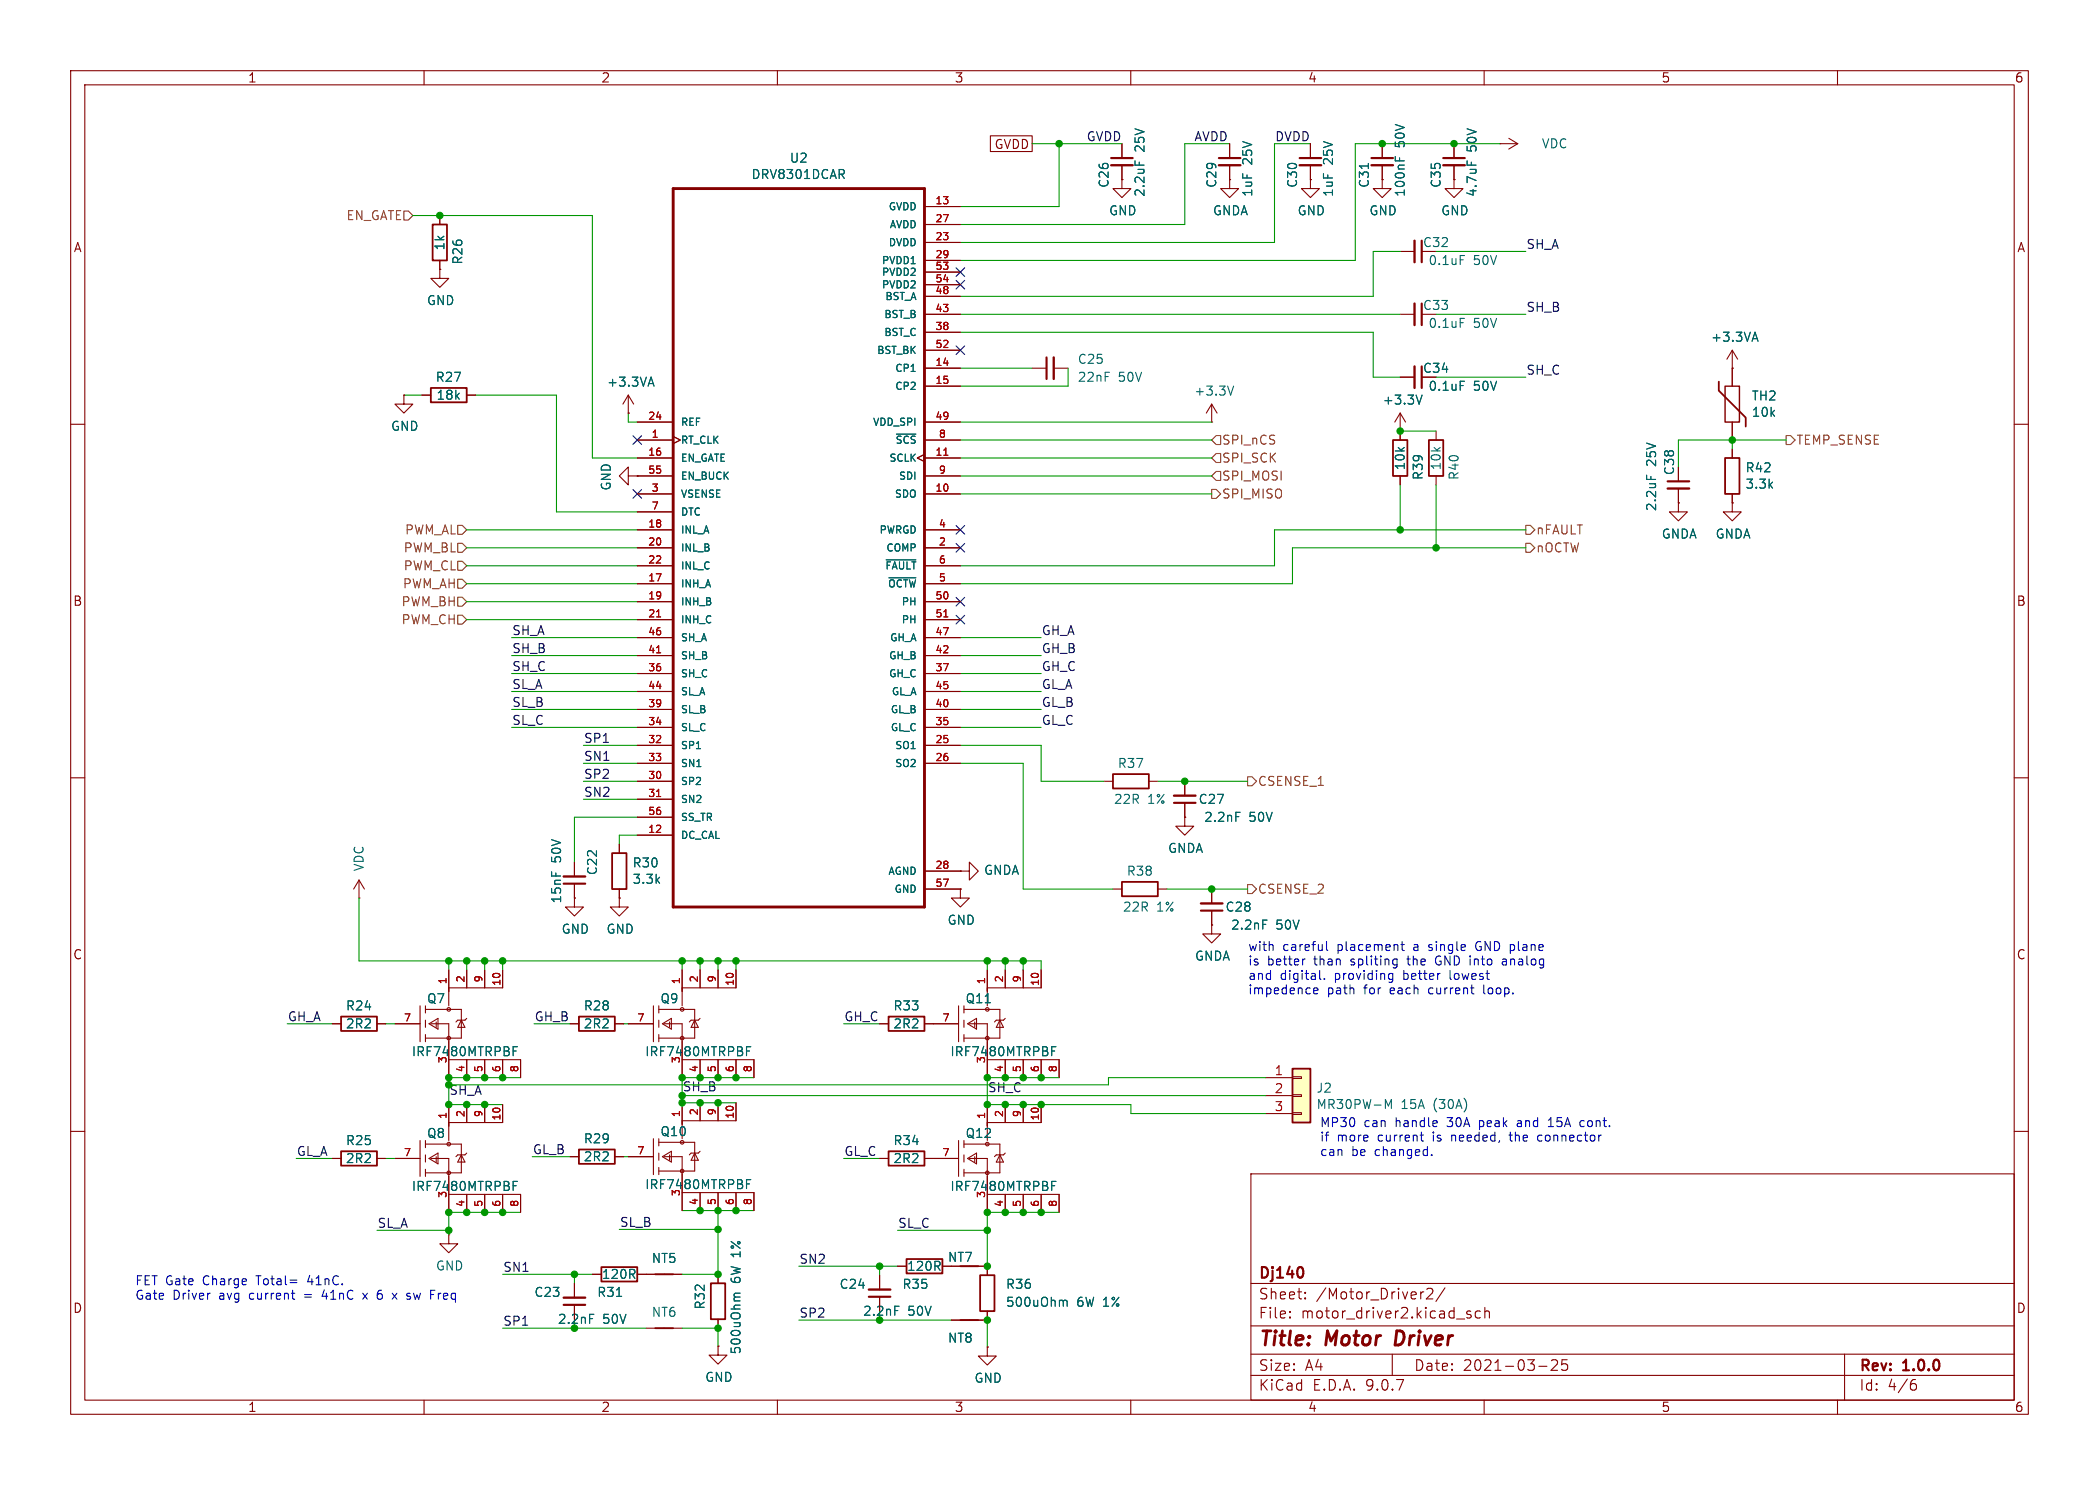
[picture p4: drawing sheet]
<svg xmlns="http://www.w3.org/2000/svg" width="297mm" height="210mm" viewBox="0 0 297 210" stroke-linecap="round" stroke-linejoin="round" font-family="sans-serif">
<defs><g id="words">
<g font-size="2.8" fill="#840000">
<text x="178" y="190.9">Title:</text>
<text x="187.7" y="190.9">Motor</text>
<text x="198.3" y="190.9">Driver</text>
</g>
<g font-size="2.1" fill="#840000">
<text x="178" y="184">Sheet:</text>
<text x="178" y="181.2">Dj140</text>
<text x="186.2" y="184">/Motor_Driver2/</text>
<text x="178" y="186.7">File:</text>
<text x="184.1" y="186.7">motor_driver2.kicad_sch</text>
<text x="178" y="196.9">KiCad</text>
<text x="178" y="194.1">Size:</text>
<text x="184.7" y="194.1">A4</text>
<text x="185.7" y="196.9">E.D.A.</text>
<text x="193.3" y="196.9">9.0.7</text>
<text x="200" y="194.1">Date:</text>
<text x="207" y="194.1">2021-03-25</text>
<text x="263" y="194.3">Rev:</text>
<text x="263" y="196.9">Id:</text>
<text x="267.1" y="196.9">4/6</text>
<text x="269.4" y="194.3">1.0.0</text>
</g>
<g font-size="1.8" fill="#840000">
<text x="35" y="11.9">1</text>
<text x="85" y="11.9">2</text>
<text x="135" y="11.9">3</text>
<text x="185" y="11.9">4</text>
<text x="235" y="11.9">5</text>
<text x="285" y="11.9">6</text>
<text x="140.6" y="21.3">GVDD</text>
<text x="10.3" y="35.9">A</text>
<text x="285.3" y="35.9">A</text>
<text x="201.3" y="52.9">C34</text>
<text x="10.3" y="85.9">B</text>
<text x="285.3" y="85.9">B</text>
<text x="10.3" y="135.9">C</text>
<text x="285.3" y="135.9">C</text>
<text x="134" y="178.7">NT7</text>
<text x="10.3" y="185.9">D</text>
<text x="285.3" y="185.9">D</text>
<text x="35" y="199.9">1</text>
<text x="85" y="199.9">2</text>
<text x="135" y="199.9">3</text>
<text x="185" y="199.9">4</text>
<text x="235" y="199.9">5</text>
<text x="285" y="199.9">6</text>
</g>
<g font-size="1.8" fill="#006464">
<text x="111.7" y="23.2">U2</text>
<text x="162.2" y="21.5" transform="rotate(-90 162.2 21.5)">25V</text>
<text x="177.4" y="23.3" transform="rotate(-90 177.4 23.3)">25V</text>
<text x="188.8" y="23.3" transform="rotate(-90 188.8 23.3)">25V</text>
<text x="199" y="20.9" transform="rotate(-90 199 20.9)">50V</text>
<text x="209.1" y="21.5" transform="rotate(-90 209.1 21.5)">50V</text>
<text x="218.1" y="21.2">VDC</text>
<text x="106.2" y="25.5">DRV8301DCAR</text>
<text x="157.1" y="26.7" transform="rotate(-90 157.1 26.7)">C26</text>
<text x="162.2" y="27.9" transform="rotate(-90 162.2 27.9)">2.2uF</text>
<text x="172.3" y="26.7" transform="rotate(-90 172.3 26.7)">C29</text>
<text x="177.4" y="27.9" transform="rotate(-90 177.4 27.9)">1uF</text>
<text x="183.7" y="26.7" transform="rotate(-90 183.7 26.7)">C30</text>
<text x="188.8" y="27.9" transform="rotate(-90 188.8 27.9)">1uF</text>
<text x="193.9" y="26.7" transform="rotate(-90 193.9 26.7)">C31</text>
<text x="199" y="27.9" transform="rotate(-90 199 27.9)">100nF</text>
<text x="204.1" y="26.7" transform="rotate(-90 204.1 26.7)">C35</text>
<text x="209.1" y="27.9" transform="rotate(-90 209.1 27.9)">4.7uF</text>
<text x="63.1" y="35.5" transform="rotate(-90 63.1 35.5)">1k</text>
<text x="156.8" y="30.7">GND</text>
<text x="171.5" y="30.7">GNDA</text>
<text x="183.5" y="30.7">GND</text>
<text x="193.7" y="30.7">GND</text>
<text x="201.3" y="35.2">C32</text>
<text x="203.8" y="30.7">GND</text>
<text x="65.6" y="37.5" transform="rotate(-90 65.6 37.5)">R26</text>
<text x="202" y="37.7">0.1uF</text>
<text x="208.5" y="37.7">50V</text>
<text x="60.3" y="43.4">GND</text>
<text x="201.3" y="44">C33</text>
<text x="202" y="46.6">0.1uF</text>
<text x="208.5" y="46.6">50V</text>
<text x="152.4" y="51.7">C25</text>
<text x="242" y="48.5">+3.3VA</text>
<text x="61.6" y="54.2">R27</text>
<text x="61.7" y="56.7">18k</text>
<text x="85.8" y="54.9">+3.3VA</text>
<text x="152.4" y="54.2">22nF</text>
<text x="158.2" y="54.2">50V</text>
<text x="168.9" y="56.2">+3.3V</text>
<text x="195.6" y="57.4">+3.3V</text>
<text x="202" y="55.5">0.1uF</text>
<text x="208.5" y="55.5">50V</text>
<text x="247.8" y="59.2">10k</text>
<text x="247.8" y="56.8">TH2</text>
<text x="55.2" y="61.1">GND</text>
<text x="234.5" y="65.9" transform="rotate(-90 234.5 65.9)">25V</text>
<text x="86.6" y="69.5" transform="rotate(-90 86.6 69.5)">GND</text>
<text x="199" y="66.6" transform="rotate(-90 199 66.6)">10k</text>
<text x="201.5" y="68" transform="rotate(-90 201.5 68)">R39</text>
<text x="204.1" y="66.6" transform="rotate(-90 204.1 66.6)">10k</text>
<text x="206.6" y="68" transform="rotate(-90 206.6 68)">R40</text>
<text x="237.1" y="67.3" transform="rotate(-90 237.1 67.3)">C38</text>
<text x="246.9" y="69.3">3.3k</text>
<text x="246.9" y="67">R42</text>
<text x="234.5" y="72.4" transform="rotate(-90 234.5 72.4)">2.2uF</text>
<text x="235" y="76.4">GNDA</text>
<text x="242.7" y="76.4">GNDA</text>
<text x="157.5" y="113.9">22R</text>
<text x="158.1" y="108.8">R37</text>
<text x="162.4" y="113.9">1%</text>
<text x="169.5" y="113.9">C27</text>
<text x="170.3" y="116.4">2.2nF</text>
<text x="176.7" y="116.4">50V</text>
<text x="51.7" y="123.3" transform="rotate(-90 51.7 123.3)">VDC</text>
<text x="79.6" y="122" transform="rotate(-90 79.6 122)">50V</text>
<text x="84.7" y="123.9" transform="rotate(-90 84.7 123.9)">C22</text>
<text x="89.4" y="125.2">3.3k</text>
<text x="89.4" y="122.9">R30</text>
<text x="139.2" y="123.9">GNDA</text>
<text x="159.3" y="124.1">R38</text>
<text x="165.2" y="120.8">GNDA</text>
<text x="79.6" y="127.9" transform="rotate(-90 79.6 127.9)">15nF</text>
<text x="134" y="131">GND</text>
<text x="158.8" y="129.1">22R</text>
<text x="163.7" y="129.1">1%</text>
<text x="173.3" y="129.1">C28</text>
<text x="174.1" y="131.7">2.2nF</text>
<text x="180.5" y="131.7">50V</text>
<text x="79.4" y="132.3">GND</text>
<text x="85.7" y="132.3">GND</text>
<text x="169" y="136.1">GNDA</text>
<text x="48.9" y="143.1">R24</text>
<text x="60.3" y="142.1">Q7</text>
<text x="82.5" y="143.1">R28</text>
<text x="93.4" y="142.1">Q9</text>
<text x="126.3" y="143.1">R33</text>
<text x="136.5" y="142.1">Q11</text>
<text x="48.9" y="145.6">2R2</text>
<text x="58.2" y="149.6">IRF7480MTRPBF</text>
<text x="82.5" y="145.6">2R2</text>
<text x="91.2" y="149.6">IRF7480MTRPBF</text>
<text x="126.3" y="145.6">2R2</text>
<text x="134.4" y="149.6">IRF7480MTRPBF</text>
<text x="186.2" y="154.7">J2</text>
<text x="60.3" y="161.1">Q8</text>
<text x="82.5" y="161.9">R29</text>
<text x="93.4" y="160.9">Q10</text>
<text x="136.5" y="161.1">Q12</text>
<text x="186.2" y="157">MR30PW-M</text>
<text x="198.2" y="157">15A</text>
<text x="202.9" y="157">(30A)</text>
<text x="48.9" y="162.2">R25</text>
<text x="48.9" y="164.7">2R2</text>
<text x="82.5" y="164.4">2R2</text>
<text x="126.3" y="162.2">R34</text>
<text x="126.3" y="164.7">2R2</text>
<text x="58.2" y="168.6">IRF7480MTRPBF</text>
<text x="91.2" y="168.4">IRF7480MTRPBF</text>
<text x="134.4" y="168.6">IRF7480MTRPBF</text>
<text x="61.6" y="179.9">GND</text>
<text x="92.1" y="178.8">NT5</text>
<text x="128.3" y="179.9">120R</text>
<text x="75.5" y="183.6">C23</text>
<text x="84.4" y="183.6">R31</text>
<text x="85.1" y="181.1">120R</text>
<text x="99.9" y="185.3" transform="rotate(-90 99.9 185.3)">R32</text>
<text x="105" y="181.5" transform="rotate(-90 105 181.5)">6W 1%</text>
<text x="118.7" y="182.5">C24</text>
<text x="127.6" y="182.5">R35</text>
<text x="142.2" y="185">500uOhm</text>
<text x="142.2" y="182.5">R36</text>
<text x="152.4" y="185">6W 1%</text>
<text x="78.9" y="187.4">2.2nF</text>
<text x="85.3" y="187.4">50V</text>
<text x="92.1" y="186.4">NT6</text>
<text x="105" y="191.6" transform="rotate(-90 105 191.6)">500uOhm</text>
<text x="122" y="186.3">2.2nF</text>
<text x="128.5" y="186.3">50V</text>
<text x="134" y="190.1">NT8</text>
<text x="99.7" y="195.6">GND</text>
<text x="137.8" y="195.8">GND</text>
</g>
<g font-size="1.8" fill="#0f0f0f">
<text x="153.7" y="20.1">GVDD</text>
<text x="168.9" y="20.1">AVDD</text>
<text x="180.3" y="20.1">DVDD</text>
<text x="215.9" y="35.3">SH_A</text>
<text x="215.9" y="44.2">SH_B</text>
<text x="215.9" y="53.1">SH_C</text>
<text x="72.4" y="89.9">SH_A</text>
<text x="147.3" y="89.9">GH_A</text>
<text x="72.4" y="92.4">SH_B</text>
<text x="72.4" y="95">SH_C</text>
<text x="147.3" y="92.4">GH_B</text>
<text x="147.3" y="95">GH_C</text>
<text x="72.4" y="100.1">SL_B</text>
<text x="72.4" y="97.5">SL_A</text>
<text x="147.3" y="100.1">GL_B</text>
<text x="147.3" y="97.5">GL_A</text>
<text x="72.4" y="102.6">SL_C</text>
<text x="82.5" y="107.7">SN1</text>
<text x="82.5" y="105.1">SP1</text>
<text x="147.3" y="102.6">GL_C</text>
<text x="82.5" y="110.2">SP2</text>
<text x="82.5" y="112.8">SN2</text>
<text x="40.6" y="144.5">GH_A</text>
<text x="75.6" y="144.5">GH_B</text>
<text x="119.4" y="144.5">GH_C</text>
<text x="63.5" y="154.9">SH_A</text>
<text x="96.5" y="154.4">SH_B</text>
<text x="139.7" y="154.6">SH_C</text>
<text x="41.9" y="163.6">GL_A</text>
<text x="75.3" y="163.3">GL_B</text>
<text x="119.4" y="163.6">GL_C</text>
<text x="53.3" y="173.7">SL_A</text>
<text x="87.6" y="173.6">SL_B</text>
<text x="127" y="173.7">SL_C</text>
<text x="71.1" y="180">SN1</text>
<text x="113" y="178.8">SN2</text>
<text x="71.1" y="187.6">SP1</text>
<text x="113" y="186.4">SP2</text>
</g>
<g font-size="1.8" fill="#725600">
<text x="48.9" y="31.3">EN_GATE</text>
<text x="172.8" y="63.1">SPI_nCS</text>
<text x="172.8" y="65.6">SPI_SCK</text>
<text x="254.1" y="63.1">TEMP_SENSE</text>
<text x="172.8" y="68.2">SPI_MOSI</text>
<text x="172.8" y="70.7">SPI_MISO</text>
<text x="57.2" y="75.8">PWM_AL</text>
<text x="217.3" y="75.8">nFAULT</text>
<text x="56.9" y="83.4">PWM_AH</text>
<text x="57" y="78.3">PWM_BL</text>
<text x="57" y="80.9">PWM_CL</text>
<text x="217.3" y="78.3">nOCTW</text>
<text x="56.7" y="86">PWM_BH</text>
<text x="56.7" y="88.5">PWM_CH</text>
<text x="177.9" y="111.4">CSENSE_1</text>
<text x="177.9" y="126.6">CSENSE_2</text>
</g>
<g font-size="1.8" fill="#0000c2">
<text x="176.5" y="134.6">with</text>
<text x="176.5" y="136.6">is</text>
<text x="179.3" y="136.6">better</text>
<text x="181.5" y="134.6">careful</text>
<text x="186.1" y="136.6">than</text>
<text x="189.3" y="134.6">placement</text>
<text x="191.4" y="136.6">spliting</text>
<text x="199.7" y="136.6">the</text>
<text x="200.3" y="134.6">a</text>
<text x="202.6" y="134.6">single</text>
<text x="203.8" y="136.6">GND into</text>
<text x="209.5" y="134.6">GND plane</text>
<text x="213.6" y="136.6">analog</text>
<text x="176.5" y="138.7">and</text>
<text x="176.5" y="140.7">impedence</text>
<text x="181.1" y="138.7">digital.</text>
<text x="187.8" y="140.7">path</text>
<text x="189" y="138.7">providing</text>
<text x="193.1" y="140.7">for</text>
<text x="197" y="140.7">each</text>
<text x="198.9" y="138.7">better</text>
<text x="202.6" y="140.7">current</text>
<text x="205.6" y="138.7">lowest</text>
<text x="210.6" y="140.7">loop.</text>
<text x="186.7" y="159.5">MP30</text>
<text x="186.7" y="161.5">if</text>
<text x="189.2" y="161.5">more</text>
<text x="193" y="159.5">can</text>
<text x="195.1" y="161.5">current</text>
<text x="197.6" y="159.5">handle</text>
<text x="203" y="161.5">is</text>
<text x="205.1" y="159.5">30A</text>
<text x="205.8" y="161.5">needed,</text>
<text x="209.8" y="159.5">peak</text>
<text x="214.3" y="161.5">the</text>
<text x="215.3" y="159.5">and</text>
<text x="218.4" y="161.5">connector</text>
<text x="220" y="159.5">15A</text>
<text x="224.6" y="159.5">cont.</text>
<text x="186.7" y="163.6">can</text>
<text x="191.2" y="163.6">be</text>
<text x="194.7" y="163.6">changed.</text>
<text x="19" y="181.9">FET Gate</text>
<text x="19" y="183.9">Gate</text>
<text x="24.5" y="183.9">Driver</text>
<text x="28.8" y="181.9">Charge</text>
<text x="31.1" y="183.9">avg</text>
<text x="35.6" y="183.9">current</text>
<text x="36.6" y="181.9">Total=</text>
<text x="43.5" y="183.9">=</text>
<text x="44" y="181.9">41nC.</text>
<text x="46.3" y="183.9">41nC</text>
<text x="52.3" y="183.9">x</text>
<text x="54.5" y="183.9">6</text>
<text x="56.8" y="183.9">x</text>
<text x="59" y="183.9">sw</text>
<text x="62.6" y="183.9">Freq</text>
</g>
<g font-size="1.8" fill="#a90000">
<text x="180.3" y="152.1">1</text>
<text x="180.3" y="154.7">2</text>
<text x="180.3" y="157.2">3</text>
</g>
<g font-size="1.4" fill="#006464">
<text x="125.6" y="29.9">GVDD</text>
<text x="125.6" y="35">DVDD</text>
<text x="125.8" y="32.5">AVDD</text>
<text x="124.7" y="37.6">PVDD1</text>
<text x="124.7" y="39.2">PVDD2</text>
<text x="124.7" y="41">PVDD2</text>
<text x="125" y="45.2">BST_B</text>
<text x="125" y="47.7">BST_C</text>
<text x="125.1" y="42.6">BST_A</text>
<text x="124" y="50.3">BST_BK</text>
<text x="126.5" y="52.8">CP1</text>
<text x="126.5" y="55.3">CP2</text>
<text x="96.3" y="60.4">REF</text>
<text x="96.3" y="63">RT_CLK</text>
<text x="96.3" y="65.5">EN_GATE</text>
<text x="123.4" y="60.4">VDD_SPI</text>
<text x="125.7" y="65.5">SCLK</text>
<text x="126.6" y="63">~{SCS}</text>
<text x="96.3" y="68">EN_BUCK</text>
<text x="96.3" y="70.6">VSENSE</text>
<text x="126.5" y="70.6">SDO</text>
<text x="127.1" y="68">SDI</text>
<text x="96.3" y="73.1">DTC</text>
<text x="96.3" y="75.7">INL_A</text>
<text x="124.3" y="75.7">PWRGD</text>
<text x="96.3" y="78.2">INL_B</text>
<text x="96.3" y="80.7">INL_C</text>
<text x="96.3" y="83.3">INH_A</text>
<text x="125.1" y="80.7">~{FAULT}</text>
<text x="125.3" y="78.2">COMP</text>
<text x="125.5" y="83.3">~{OCTW}</text>
<text x="96.3" y="85.8">INH_B</text>
<text x="96.3" y="88.4">INH_C</text>
<text x="127.5" y="85.8">PH</text>
<text x="127.5" y="88.4">PH</text>
<text x="96.3" y="90.9">SH_A</text>
<text x="96.3" y="93.4">SH_B</text>
<text x="96.3" y="96">SH_C</text>
<text x="125.7" y="93.4">GH_B</text>
<text x="125.7" y="96">GH_C</text>
<text x="125.8" y="90.9">GH_A</text>
<text x="96.3" y="98.5">SL_A</text>
<text x="96.3" y="101.1">SL_B</text>
<text x="125.9" y="101.1">GL_B</text>
<text x="126.1" y="98.5">GL_A</text>
<text x="96.3" y="103.6">SL_C</text>
<text x="96.3" y="106.1">SP1</text>
<text x="125.9" y="103.6">GL_C</text>
<text x="126.5" y="106.1">SO1</text>
<text x="96.3" y="108.7">SN1</text>
<text x="96.3" y="111.2">SP2</text>
<text x="96.3" y="113.8">SN2</text>
<text x="126.5" y="108.7">SO2</text>
<text x="96.3" y="116.3">SS_TR</text>
<text x="96.3" y="118.8">DC_CAL</text>
<text x="125.6" y="123.9">AGND</text>
<text x="126.4" y="126.5">GND</text>
</g>
<g font-size="1.4" fill="#a90000">
<text x="132.3" y="29">13</text>
<text x="132.3" y="31.5">27</text>
<text x="132.3" y="34">23</text>
<text x="132.3" y="36.6">29</text>
<text x="132.3" y="38.2">53</text>
<text x="132.3" y="40">54</text>
<text x="132.3" y="41.7">48</text>
<text x="132.3" y="44.2">43</text>
<text x="132.3" y="46.7">38</text>
<text x="132.3" y="49.3">52</text>
<text x="132.3" y="51.8">14</text>
<text x="91.6" y="59.4">24</text>
<text x="132.3" y="54.4">15</text>
<text x="132.3" y="59.4">49</text>
<text x="91.6" y="64.5">16</text>
<text x="92.1" y="62">1</text>
<text x="132.3" y="64.5">11</text>
<text x="132.7" y="62">8</text>
<text x="91.6" y="67.1">55</text>
<text x="92.1" y="69.6">3</text>
<text x="132.3" y="69.6">10</text>
<text x="132.7" y="67.1">9</text>
<text x="91.6" y="74.7">18</text>
<text x="91.6" y="77.2">20</text>
<text x="92.1" y="72.1">7</text>
<text x="132.7" y="74.7">4</text>
<text x="132.7" y="77.2">2</text>
<text x="91.6" y="79.8">22</text>
<text x="91.6" y="82.3">17</text>
<text x="132.7" y="79.8">6</text>
<text x="132.7" y="82.3">5</text>
<text x="91.6" y="84.8">19</text>
<text x="91.6" y="87.4">21</text>
<text x="91.6" y="89.9">46</text>
<text x="132.3" y="84.8">50</text>
<text x="132.3" y="87.4">51</text>
<text x="132.3" y="89.9">47</text>
<text x="91.6" y="92.5">41</text>
<text x="91.6" y="95">36</text>
<text x="132.3" y="92.5">42</text>
<text x="132.3" y="95">37</text>
<text x="91.6" y="97.5">44</text>
<text x="91.6" y="100.1">39</text>
<text x="132.3" y="97.5">45</text>
<text x="132.3" y="100.1">40</text>
<text x="91.6" y="102.6">34</text>
<text x="91.6" y="105.2">32</text>
<text x="91.6" y="107.7">33</text>
<text x="132.3" y="102.6">35</text>
<text x="132.3" y="105.2">25</text>
<text x="132.3" y="107.7">26</text>
<text x="91.6" y="110.2">30</text>
<text x="91.6" y="112.8">31</text>
<text x="91.6" y="115.3">56</text>
<text x="91.6" y="117.9">12</text>
<text x="132.3" y="122.9">28</text>
<text x="132.3" y="125.5">57</text>
<text x="63.2" y="139.3" transform="rotate(-90 63.2 139.3)">1</text>
<text x="65.8" y="139" transform="rotate(-90 65.8 139)">2</text>
<text x="68.3" y="139" transform="rotate(-90 68.3 139)">9</text>
<text x="70.9" y="139.5" transform="rotate(-90 70.9 139.5)">10</text>
<text x="96.3" y="139.3" transform="rotate(-90 96.3 139.3)">1</text>
<text x="98.8" y="139" transform="rotate(-90 98.8 139)">2</text>
<text x="101.3" y="139" transform="rotate(-90 101.3 139)">9</text>
<text x="103.9" y="139.5" transform="rotate(-90 103.9 139.5)">10</text>
<text x="139.4" y="139.3" transform="rotate(-90 139.4 139.3)">1</text>
<text x="142" y="139" transform="rotate(-90 142 139)">2</text>
<text x="144.5" y="139" transform="rotate(-90 144.5 139)">9</text>
<text x="147.1" y="139.5" transform="rotate(-90 147.1 139.5)">10</text>
<text x="57" y="144.5">7</text>
<text x="90.1" y="144.5">7</text>
<text x="133.2" y="144.5">7</text>
<text x="63.2" y="150.5" transform="rotate(-90 63.2 150.5)">3</text>
<text x="65.8" y="151.7" transform="rotate(-90 65.8 151.7)">4</text>
<text x="68.3" y="151.7" transform="rotate(-90 68.3 151.7)">5</text>
<text x="70.9" y="151.7" transform="rotate(-90 70.9 151.7)">6</text>
<text x="73.4" y="151.7" transform="rotate(-90 73.4 151.7)">8</text>
<text x="96.3" y="150.5" transform="rotate(-90 96.3 150.5)">3</text>
<text x="98.8" y="151.7" transform="rotate(-90 98.8 151.7)">4</text>
<text x="101.3" y="151.7" transform="rotate(-90 101.3 151.7)">5</text>
<text x="103.9" y="151.7" transform="rotate(-90 103.9 151.7)">6</text>
<text x="106.4" y="151.7" transform="rotate(-90 106.4 151.7)">8</text>
<text x="139.4" y="150.5" transform="rotate(-90 139.4 150.5)">3</text>
<text x="142" y="151.7" transform="rotate(-90 142 151.7)">4</text>
<text x="144.5" y="151.7" transform="rotate(-90 144.5 151.7)">5</text>
<text x="147.1" y="151.7" transform="rotate(-90 147.1 151.7)">6</text>
<text x="149.6" y="151.7" transform="rotate(-90 149.6 151.7)">8</text>
<text x="63.2" y="158.3" transform="rotate(-90 63.2 158.3)">1</text>
<text x="65.8" y="158.1" transform="rotate(-90 65.8 158.1)">2</text>
<text x="68.3" y="158.1" transform="rotate(-90 68.3 158.1)">9</text>
<text x="70.9" y="158.6" transform="rotate(-90 70.9 158.6)">10</text>
<text x="96.3" y="158.1" transform="rotate(-90 96.3 158.1)">1</text>
<text x="98.8" y="157.8" transform="rotate(-90 98.8 157.8)">2</text>
<text x="101.3" y="157.8" transform="rotate(-90 101.3 157.8)">9</text>
<text x="103.9" y="158.3" transform="rotate(-90 103.9 158.3)">10</text>
<text x="139.4" y="158.3" transform="rotate(-90 139.4 158.3)">1</text>
<text x="142" y="158.1" transform="rotate(-90 142 158.1)">2</text>
<text x="144.5" y="158.1" transform="rotate(-90 144.5 158.1)">9</text>
<text x="147.1" y="158.6" transform="rotate(-90 147.1 158.6)">10</text>
<text x="57" y="163.6">7</text>
<text x="90.1" y="163.3">7</text>
<text x="133.2" y="163.6">7</text>
<text x="63.2" y="169.5" transform="rotate(-90 63.2 169.5)">3</text>
<text x="65.8" y="170.8" transform="rotate(-90 65.8 170.8)">4</text>
<text x="68.3" y="170.8" transform="rotate(-90 68.3 170.8)">5</text>
<text x="70.9" y="170.8" transform="rotate(-90 70.9 170.8)">6</text>
<text x="73.4" y="170.8" transform="rotate(-90 73.4 170.8)">8</text>
<text x="96.3" y="169.3" transform="rotate(-90 96.3 169.3)">3</text>
<text x="98.8" y="170.5" transform="rotate(-90 98.8 170.5)">4</text>
<text x="101.3" y="170.5" transform="rotate(-90 101.3 170.5)">5</text>
<text x="103.9" y="170.5" transform="rotate(-90 103.9 170.5)">6</text>
<text x="106.4" y="170.5" transform="rotate(-90 106.4 170.5)">8</text>
<text x="139.4" y="169.5" transform="rotate(-90 139.4 169.5)">3</text>
<text x="142" y="170.8" transform="rotate(-90 142 170.8)">4</text>
<text x="144.5" y="170.8" transform="rotate(-90 144.5 170.8)">5</text>
<text x="147.1" y="170.8" transform="rotate(-90 147.1 170.8)">6</text>
<text x="149.6" y="170.8" transform="rotate(-90 149.6 170.8)">8</text>
</g>
</g></defs>
<g fill="none" stroke="#840000" stroke-width=".15">
<path d="M10 10h277v190h-277zM12 12h273v186h-273zM60 10v2M110 10v2M160 10v2M210 10v2M213.5 19.6l1.3 .7M260 10v2M62.2 38.1v1.3h1.3l-1.3 1.2-1.2-1.2h1.2M62.2 38.1h.1M62.2 30.5v1.3M62.2 36.8v1.3"/>
<path d="M130.8 29.2h5.1M130.8 31.8h5.1M130.8 34.3h5.1M130.8 36.8h5.1M130.8 38.5h5.1M174 25.4v1.3h1.3l-1.3 1.2-1.3-1.2h1.3M174 25.4h.1M174 20.3v2.1M174 23.4v2M195.6 20.3v2.1M195.6 23.4v2M198.1 35.6h2.1"/>
<path d="M205.7 25.4v1.3h1.3l-1.3 1.2-1.2-1.2h1.2M205.7 25.4h.1M205.7 20.3v2.1M205.7 23.4v2M212.2 20.3h.1M212.2 20.3h2.6M214.8 20.3l-1.3 .8M57.1 55.9v1.3h1.3l-1.3 1.2-1.2-1.2h1.2M57.1 55.9h.1M59.7 55.9h1.3M66 55.9h1.3M88.9 58.4h.1"/>
<path d="M88.9 55.9l-.8 1.3M88.9 55.9l.8 1.3M88.9 55.9v2.5M90.2 59.7h5M130.8 59.7h5.1M130.8 40.3h5.1M130.8 41.9h5.1M130.8 44.5h5.1M130.8 47h5.1M130.8 49.5h5.1M130.8 52.1h5.1M130.8 54.6h5.1"/>
<path d="M198.1 44.5h2.1M198.1 53.3h2.1M198.1 58.4l-.7 1.3M198.1 58.4l.8 1.3M198.1 58.4v3.8M245.1 52.1h.1M245.1 49.5v5.1M245.1 59.7v2.5M245.1 49.5l-.8 1.3M245.1 49.5l.8 1.3M10 60h2M88.9 67.3v-1.3l-1.3 1.3 1.3 1.3v-1.3h1.3"/>
<path d="M90.2 67.3h.1M90.2 62.2h5M90.2 64.8h5M90.2 67.3h5M90.2 69.9h5M90.2 72.4h5M90.2 74.9h5M90.2 77.5h5M95.2 61.7l1.1 .5-1.1 .5M130.8 64.3l-1 .5 1 .5M130.8 62.2h5.1M130.8 64.8h5.1"/>
<path d="M130.8 67.3h5.1M130.8 69.9h5.1M130.8 74.9h5.1M130.8 77.5h5.1M198.1 61h.1M198.1 67.3v1.3M203.2 61v1.2M203.2 67.3v1.3M237.5 71.1v1.3h1.3l-1.3 1.3-1.3-1.3h1.3M237.5 71.1h.1M237.5 66v2.1M237.5 69.1v2"/>
<path d="M245.1 71.1v1.3h1.3l-1.3 1.3-1.3-1.3h1.3M245.1 71.1h.1M245.1 63.5v1.3M245.1 69.9v1.2M285 60h2M90.2 80h5M90.2 82.6h5M90.2 85.1h5M90.2 87.6h5M90.2 90.2h5M90.2 92.7h5M90.2 95.3h5"/>
<path d="M90.2 97.8h5M130.8 80h5.1M130.8 82.6h5.1M130.8 85.1h5.1M130.8 87.6h5.1M130.8 90.2h5.1M130.8 92.7h5.1M130.8 95.3h5.1M130.8 97.8h5.1M10 110h2M87.6 119.4v1.3M90.2 110.5h5"/>
<path d="M90.2 100.3h5M90.2 102.9h5M90.2 105.4h5M90.2 108h5M90.2 113h5M90.2 115.6h5M90.2 118.1h5M130.8 100.3h5.1M130.8 102.9h5.1M130.8 105.4h5.1M130.8 108h5.1M156.2 110.5h1.3"/>
<path d="M162.6 110.5h1.2M167.6 115.6v1.2h1.3l-1.3 1.3-1.2-1.3h1.2M167.6 115.6h.1M167.6 110.5v2M167.6 113.5v2.1M285 110h2M50.8 127h.1M50.8 124.5l-.8 1.2M50.8 124.5l.8 1.2M50.8 124.5v2.5M81.3 127v1.3h1.2l-1.2 1.2-1.3-1.2h1.3M81.3 127h.1"/>
<path d="M81.3 121.9v2.1M81.3 125v2M87.6 127v1.3h1.3l-1.3 1.2-1.2-1.2h1.2M87.6 127h.1M87.6 125.7v1.3M96.5 137.2v5M99.1 137.2v2.5M101.6 137.2v2.5M104.1 137.2v2.5h-7.6M130.8 125.7h5.1M130.8 123.2h5.1M135.9 123.2h1.3v-1.3l1.2 1.3-1.2 1.3v-1.3"/>
<path d="M135.9 123.2h.1M135.9 125.7v1.3h1.3l-1.3 1.3-1.3-1.3h1.3M135.9 125.7h.1M139.7 137.2v5M142.2 137.2v2.5M144.8 137.2v2.5M147.3 137.2v2.5h-7.6M157.5 125.7h1.2M163.8 125.7h1.3M171.4 130.8v1.3h1.3l-1.3 1.3-1.2-1.3h1.2M171.4 130.8h.1M171.4 125.7v2.1"/>
<path d="M171.4 128.8v2M47 144.8h1.3M53.3 144.8h1.3M63.5 156.2v5.1M66 156.2v2.6M68.6 156.2v2.6M71.1 156.2v2.6h-7.6M88.9 144.8h3.6M92.5 142.2v5.1M93.2 142.7h5.1v4.1h-5.1M93.2 142.2v1.1M93.2 144.3v1"/>
<path d="M93.2 146.3v1M93.7 144.8l1.3-.8v1.5zM94 144.8h2.5v7.6M94.7 144.5v.8M96.5 156v5M96.5 149.9h10.2v2.5M98.3 144.3l.5 1h-1zM99.1 144l-.3 .3h-1l-.3 .2M99.1 149.9v2.5M99.1 156v2.5M101.6 149.9v2.5M101.6 156v2.5"/>
<path d="M104.1 149.9v2.5M104.1 156v2.5h-7.6M124.5 144.8h1.2M130.8 144.8h4.8M135.6 142.2v5.1M136.4 142.7h5.1v4.1h-5.1M136.4 142.2v1.1M136.4 144.3v1M136.4 146.3v1M136.9 144.8l1.3-.8v1.5zM137.2 144.8h2.5v7.6M137.9 144.5v.8"/>
<path d="M139.7 149.9h10.2v2.5M139.7 156.2v5.1M141.5 144.3l.5 1h-1zM142.2 144l-.2 .3h-1l-.3 .2M142.2 149.9v2.5M142.2 156.2v2.6M144.8 149.9v2.5M144.8 156.2v2.6M147.3 149.9v2.5M147.3 156.2v2.6h-7.6M10 160h2M47 163.8h1.3"/>
<path d="M53.3 163.8h1.3M55.9 163.8h3.5M59.4 161.3v5.1M60.2 161.8h5.1v4.1h-5.1M60.2 161.3v1M60.2 163.3v1M60.2 165.4v1M60.7 163.8l1.3-.7v1.5zM61 163.8h2.5v7.7M61.7 163.6v.7M63.5 174.6v1.3h1.3l-1.3 1.3-1.3-1.3h1.3M63.5 174.6h.1"/>
<path d="M63.5 168.9h10.2v2.6M65.3 163.3l.5 1h-1zM66 163.1l-.2 .2h-1l-.3 .3M66 168.9v2.6M68.6 168.9v2.6M71.1 168.9v2.6M80.6 163.6h1.3M87 163.6h1.3M88.9 163.6h3.6M92.5 161v5.1M93.2 161v1.1M93.2 163.1v1"/>
<path d="M93.2 165.1v1M93.2 161.5h5.1v4.1h-5.1M93.7 163.6l1.3-.8v1.5zM94 163.6h2.5v7.6M94.7 163.3v.8M96.5 168.7h10.2v2.5M98.3 163.1l.5 1h-1zM99.1 168.7v2.5M99.1 162.8l-.3 .3h-1l-.3 .2M101.6 168.7v2.5M104.1 168.7v2.5M124.5 163.8h1.2"/>
<path d="M127 179.1h1.3M130.8 163.8h4.8M133.3 179.1h1.3M135.6 161.3v5.1M136.4 161.3v1M136.4 163.3v1M136.4 165.4v1M136.4 161.8h5.1v4.1h-5.1M136.9 163.8l1.3-.7v1.5zM137.2 163.8h2.5v7.7M137.2 179.1h2.5v1.2M137.9 163.6v.7"/>
<path d="M139.7 168.9h10.2v2.6M141.5 163.3l.5 1h-1zM142.2 168.9v2.6M142.2 163.1l-.2 .2h-1l-.3 .3M144.8 168.9v2.6M147.3 168.9v2.6M177 166h108v32h-108zM285 160h2M60 198v2M81.3 181.5v2M81.3 184.5v2.1M83.8 180.2h1.3"/>
<path d="M90.2 180.2h6.3M91.4 187.8h5.1M101.6 190.4v1.2h1.3l-1.3 1.3-1.3-1.3h1.3M101.6 190.4h.1M101.6 180.2v1.3M101.6 186.6v1.2M110 198v2M124.5 180.3v2.1M124.5 183.4v2M139.7 190.5v1.3h1.3l-1.3 1.2-1.3-1.2h1.3M139.7 190.5h.1M139.7 185.4v1.3h-5.1"/>
<path d="M160 198v2M177 194.5h108M177 191.5h108M177 187.5h108M177 181.5h108M182.5 186.3h.1l-.1 .1M182.5 186.3v.1M182.5 185.5v.1M182.5 185.5h.1l-.1 .1M184.7 183.6v.1M184.7 183.6h-.1l.1 .1M184.7 182.8v.1"/>
<path d="M184.7 182.8h-.1l.1 .1M197 191.5v3M201.3 182.7h.2M201.9 182.3l.2-.1 .5 .1a.41 .41 0 0 1 .1 .5l-.9 .9h.9M204.5 182.1l-1.3 2M208.1 185.5l-.4-.1-.2 .2 .1 .2 .5 .2 .1 .1-.1 .2-.1 .1-.5-.1M209.5 185.5l-.5-.1-.3 .3v.4l.2 .2 .1 .1 .5-.1M210 198v2M210.1 185.5a.37 .37 0 0 1 .6 .1v.8M210.1 184.9v1.5M217.7 193.2h1.2M219.5 192.4l.2-.1 .5 .1a.41 .41 0 0 1 .1 .5l-.8 .9h.9"/>
<path d="M221.7 192.3h-.7v.7l.2-.1h.5l.1 .3-.1 .5-.2 .1h-.3l-.2-.1M260 198v2M261 191.5v6.5M270.6 195.7h.4l.2 .3-.1 .5-.2 .1h-.3M271 195.1l-.4 .1"/>
<circle cx="96.5" cy="146.8" r=".25"/>
<circle cx="96.5" cy="142.7" r=".25"/>
<circle cx="139.7" cy="142.7" r=".25"/>
<circle cx="139.7" cy="146.8" r=".25"/>
<circle cx="63.5" cy="161.8" r=".25"/>
<circle cx="63.5" cy="165.9" r=".25"/>
<circle cx="96.5" cy="165.6" r=".25"/>
<circle cx="96.5" cy="161.5" r=".25"/>
<circle cx="139.7" cy="165.9" r=".25"/>
<circle cx="139.7" cy="161.8" r=".25"/>
</g>
<path d="M197.6 188.2l-.2 2h.5" fill="none" stroke="#840000" stroke-width=".4"/>
<g fill="none" stroke="#840000" stroke-width=".3">
<path d="M172.5 22.4h3M194.1 22.4h3M201.2 34v3.1M204.2 22.4h3.1M201.2 42.9v3.1M201.2 51.8v3.1M236 68.1h3M166.1 113.5h3.1M79.8 125h3M169.9 128.8h3.1M184.2 179.3a1.12 1.12 0 0 1 0 1.3M79.8 184.5h3"/>
<path d="M122.9 183.4h3.1"/>
</g>
<g fill="none" stroke="#840000" stroke-width=".25">
<path d="M61.2 31.8h2v5h-2zM61 54.9h5v2h-5zM243.2 54v1.2l3.8 3.9v1.2M197.1 62.2h2v5.1h-2zM202.2 62.2h2v5.1h-2zM244.1 64.8h2v5.1h-2zM157.5 109.5h5.1v2h-5.1zM86.6 120.7h2v5h-2zM158.7 124.7h5.1v2h-5.1zM48.3 143.8h5v2h-5zM125.7 143.8h5.1v2h-5.1zM48.3 162.8h5v2h-5z"/>
<path d="M81.9 162.6h5.1v2h-5.1zM85.1 179.2h5.1v2h-5.1zM125.7 162.8h5.1v2h-5.1zM128.3 178.1h5v2h-5zM135.9 179.1h2.5M92.7 187.8h2.5M92.7 180.2h2.5M100.6 181.5h2v5.1h-2zM135.9 186.7h2.5M138.7 180.3h2v5.1h-2z"/>
</g>
<path d="M172.5 23.4h3M194.1 23.4h3M200.2 34v3.1M204.2 23.4h3.1M200.2 42.9v3.1M200.2 51.8v3.1M236 69.1h3M166.1 112.5h3.1M79.8 124h3M169.9 127.8h3.1M79.8 183.5h3M122.9 182.4h3.1" fill="none" stroke="#840000" stroke-width=".33"/>
<g fill="none" stroke="#006464" stroke-width=".15">
<path d="M193.6 23.1v.7M197.4 22.1v.6M198 22.3v.4M206.6 36.1h.6M207.6 22.7v.7M91.8 54.2h.6M92.1 53.3l.4 1.3M201.2 55.9l-.4 1.2M206.6 45h.6M206.6 53.9h.6M248 47.9h.6M248.3 47l.5 1.3"/>
<path d="M125.4 79.2h4.2M126.8 61.4h2.8M233 67.2v.6M125.8 81.7h3.8M174.9 114.9h.6M178.7 130.1h.6M105.6 148.6h.5M105.6 148h.6M148.8 148.6h.4M148.8 148h.6M72.6 167.7h.4M72.6 167.1h.6"/>
<path d="M105.6 167.4h.5M105.6 166.8h.6M148.8 167.7h.4M148.8 167.1h.6M83.4 185.9h.6M87.2 183.3h.8M104.7 182.9h-.8v.5M126.6 184.7h.6M150.5 183.9h.4l.1 .8"/>
</g>
<path d="M95.2 26.7h35.6v101.6h-35.6z" fill="none" stroke="#840000" stroke-width=".41"/>
<path d="M133.5 64.4h.6M92.9 87.2h.6M92.9 92.3h.6M133.5 87.2h.6M92.9 112.6h.6" fill="none" stroke="#a90000" stroke-width=".15"/>
<path d="M244.1 54.6h2v5.1h-2z" fill="none" stroke="#840000" stroke-width=".2"/>
<path d="M182.9 151.1h2.5v7.7h-2.5z" fill="#ffffc2"/>
<path d="M81.9 143.8h5.1v2h-5.1zM182.9 151.1h2.5v7.7h-2.5z" fill="none" stroke="#840000" stroke-width=".25"/>
<g fill="none" stroke="#840000" stroke-width=".15">
<path d="M140.1 19.2h5.9v2.2h-5.9zM62.2 38.1h.1M62.2 30.5v1.3M62.2 36.8v1.3M130.8 29.2h5.1M130.8 31.8h5.1M130.8 34.3h5.1M130.8 36.8h5.1M130.8 38.5h5.1M158.7 25.4v1.3h1.3l-1.3 1.2-1.2-1.2h1.2M158.7 25.4h.1M158.7 20.3v2.1"/>
<path d="M158.7 23.4v2M174 25.4h.1M174 20.3v2.1M174 23.4v2M185.4 25.4v1.3h1.3l-1.3 1.2-1.3-1.2h1.3M185.4 25.4h.1M185.4 20.3v2.1M185.4 23.4v2M195.6 25.4v1.3h1.2l-1.2 1.2-1.3-1.2h1.3M195.6 25.4h.1M195.6 20.3v2.1M195.6 23.4v2"/>
<path d="M205.7 25.4h.1M205.7 20.3v2.1M205.7 23.4v2M57.1 55.9h.1M59.7 55.9h1.3M66 55.9h1.3M88.9 58.4h.1M90.2 59.7h5M130.8 52.1h5.1M130.8 59.7h5.1M130.8 40.3h5.1M130.8 41.9h5.1"/>
<path d="M130.8 44.5h5.1M130.8 47h5.1M130.8 49.5h5.1M130.8 54.6h5.1M146 52.1h2.1M149.1 52.1h2M171.4 59.7h.1M171.4 57.2l-.7 1.2M171.4 57.2l.8 1.2M171.4 57.2v2.5M198.1 53.3h2.1M245.1 52.1h.1"/>
<path d="M245.1 52.1v2.5M245.1 59.7v2.5M90.2 67.3h.1M90.2 62.2h5M90.2 64.8h5M90.2 67.3h5M90.2 69.9h5M90.2 72.4h5M90.2 74.9h5M90.2 77.5h5M95.2 61.7l1.1 .5-1.1 .5M130.8 64.3l-1 .5 1 .5"/>
<path d="M130.8 62.2h5.1M130.8 64.8h5.1M130.8 67.3h5.1M130.8 69.9h5.1M130.8 74.9h5.1M130.8 77.5h5.1M198.1 61h.1M198.1 61v1.2M198.1 67.3v1.3M237.5 71.1h.1M237.5 66v2.1M237.5 69.1v2"/>
<path d="M245.1 71.1h.1M245.1 63.5v1.3M245.1 69.9v1.2M90.2 80h5M90.2 82.6h5M90.2 85.1h5M90.2 87.6h5M90.2 90.2h5M90.2 92.7h5M90.2 95.3h5M90.2 97.8h5M130.8 80h5.1"/>
<path d="M130.8 82.6h5.1M130.8 85.1h5.1M130.8 87.6h5.1M130.8 90.2h5.1M130.8 92.7h5.1M130.8 95.3h5.1M130.8 97.8h5.1M87.6 119.4v1.3M90.2 100.3h5M90.2 102.9h5M90.2 105.4h5M90.2 108h5"/>
<path d="M90.2 110.5h5M90.2 113h5M90.2 115.6h5M90.2 118.1h5M130.8 100.3h5.1M130.8 102.9h5.1M130.8 105.4h5.1M130.8 108h5.1M167.6 115.6h.1M167.6 110.5v2M167.6 113.5v2.1M63.5 137.2v5"/>
<path d="M66 137.2v2.5M68.6 137.2v2.5M71.1 137.2v2.5h-7.6M81.3 127h.1M81.3 121.9v2.1M81.3 125v2M87.6 127h.1M87.6 125.7v1.3M96.5 137.2v3M99.1 137.2v2.5M101.6 137.2v2.5M104.1 137.2v2.5"/>
<path d="M130.8 123.2h5.1M130.8 125.7h5.1M135.9 125.7h.1M135.9 123.2h.1M139.7 137.2v3M142.2 137.2v2.5M144.8 137.2v2.5M147.3 137.2v2.5M171.4 130.8h.1M171.4 125.7v2.1M171.4 128.8v2M47 144.8h1.3"/>
<path d="M53.3 144.8h1.3M55.9 144.8h3.5M59.4 142.2v5.1M60.2 142.7h5.1v4.1h-5.1M60.2 142.2v1.1M60.2 144.3v1M60.2 146.3v1M60.7 144.8l1.3-.8v1.5zM61 144.8h2.5v7.6M61.7 144.5v.8M63.5 156.2v3.1M63.5 149.9h10.2v2.5"/>
<path d="M65.3 144.3l.5 1h-1zM66 144l-.2 .3h-1l-.3 .2M66 149.9v2.5M66 156.2v2.6M68.6 149.9v2.5M68.6 156.2v2.6M71.1 149.9v2.5M71.1 156.2v2.6M80.6 144.8h1.3M87 144.8h1.3M88.9 144.8h3.6M96.5 147.3v5.1"/>
<path d="M96.5 156v3M99.1 149.9v2.5M99.1 156v2.5M101.6 149.9v2.5M101.6 156v2.5M104.1 149.9v2.5M104.1 156v2.5M106.7 149.9v2.5M124.5 144.8h1.2M130.8 144.8h4.8M139.7 147.3v5.1M139.7 156.2v3.1"/>
<path d="M142.2 149.9v2.5M142.2 156.2v2.6M144.8 149.9v2.5M144.8 156.2v2.6M147.3 149.9v2.5M147.3 156.2v2.6M149.9 149.9v2.5M179.1 152.4h3.8M179.1 154.9h3.8M179.1 157.5h3.8M182.9 152.3h1.2v.2h-1.2zM182.9 154.8h1.2v.3h-1.2z"/>
<path d="M182.9 157.4h1.2v.2h-1.2zM47 163.8h1.3M53.3 163.8h1.3M55.9 163.8h3.5M63.5 166.4v5.1M66 168.9v2.6M68.6 168.9v2.6M71.1 168.9v2.6M73.7 168.9v2.6M80.6 163.6h1.3M87 163.6h1.3M88.9 163.6h3.6"/>
<path d="M96.5 166.1v5.1M99.1 168.7v2.5M101.6 168.7v2.5M104.1 168.7v2.5M106.7 168.7v2.5M124.5 163.8h1.2M127 179.1h1.3M130.8 163.8h4.8M133.3 179.1h1.3M137.2 179.1h2.5v1.2M139.7 166.4v5.1M142.2 168.9v2.6"/>
<path d="M144.8 168.9v2.6M147.3 168.9v2.6M149.9 168.9v2.6M81.3 181.5v2M81.3 184.5v2.1M83.8 180.2h1.3M90.2 180.2h6.3M101.6 190.4h.1M101.6 180.2v1.3M101.6 186.6v1.2M124.5 180.3v2.1M124.5 183.4v2"/>
<path d="M139.7 190.5h.1M139.7 185.4v1.3h-5.1"/>
<circle cx="63.5" cy="142.7" r=".25"/>
<circle cx="63.5" cy="146.8" r=".25"/>
</g>
<g fill="none" stroke="#006464" stroke-width=".15">
<path d="M160.6 22.7v.7M193.6 23.1v.7M197.4 22.1v.6M198 22.3v.4M207.6 22.7v.7M91.8 54.2h.6M92.1 53.3l.4 1.3M174.6 54.6l-.5 1.3M201.2 55.9l-.4 1.2M206.6 53.9h.6M248 47.9h.6M248.3 47l.5 1.3"/>
<path d="M125.4 79.2h4.2M126.8 61.4h2.8M233 67.2v.6M125.8 81.7h3.8M174.9 114.9h.6M178.7 130.1h.6M72.6 148.6h.4M72.6 148h.6M105.6 148.6h.5M105.6 148h.6M148.8 148.6h.4M148.8 148h.6"/>
<path d="M196 155.5l.5 .9 .4-.9v1.3M72.6 167.7h.4M72.6 167.1h.6M105.6 167.4h.5M105.6 166.8h.6M148.8 167.7h.4M148.8 167.1h.6M83.4 185.9h.6M87.2 183.3h.8M104.7 182.9h-.8v.5M126.6 184.7h.6M150.5 183.9h.4l.1 .8"/>
</g>
<path d="M157.2 22.4h3.1M183.9 22.4h3M148.1 50.5v3.1" fill="none" stroke="#840000" stroke-width=".3"/>
<path d="M157.2 23.4h3.1M183.9 23.4h3M149.1 50.5v3.1" fill="none" stroke="#840000" stroke-width=".33"/>
<g fill="none" stroke="#725600" stroke-width=".15">
<path d="M57.1 29.8h.7l.6 .7-.6 .6h-.7zM64.8 74.3h.6l.6 .6-.6 .7h-.6zM64.8 76.8h.6l.6 .7-.6 .6h-.6zM64.8 79.4h.6l.6 .6-.6 .6h-.6zM171.4 69.2h.7l.6 .7-.6 .6h-.7zM172.1 66.7h.6v1.2h-.6l-.7-.6zM172.1 61.6h.6v1.3h-.6l-.7-.7zM172.1 64.1h.6v1.3h-.6l-.7-.6zM215.9 74.3h.6l.7 .6-.7 .7h-.6zM215.9 76.8h.6l.7 .7-.7 .6h-.6zM252.7 61.6h.7l.6 .6-.6 .7h-.7zM64.8 84.5h.6l.6 .6-.6 .6h-.6z"/>
<path d="M64.8 87h.6l.6 .6-.6 .7h-.6zM64.8 81.9h.6l.6 .7-.6 .6h-.6zM176.5 109.9h.7l.6 .6-.6 .6h-.7zM176.5 125.1h.7l.6 .6-.6 .7h-.7z"/>
</g>
<g fill="none" stroke="#009600" stroke-width=".15">
<path d="M58.4 30.5h25.4v34.3h6.4M146 20.3h12.7M149.9 20.3v8.9h-14M174 20.3h-6.4v11.5h-31.7M185.4 20.3h-5.1v14h-44.4M198.1 35.6h-3.8v6.3h-58.4M203.2 35.6h12.7M212.2 20.3h-20.4v16.5h-55.9M57.1 55.9h2.6M67.3 55.9h11.4v16.5h11.5M88.9 58.4v1.3h1.3M135.9 44.5h62.2"/>
<path d="M135.9 47h58.4v6.3h3.8M135.9 52.1h10.1M135.9 59.7h35.5M151.1 52.1v2.5h-15.2M203.2 44.5h12.7M203.2 53.3h12.7M66 77.5h24.2M66 74.9h24.2M135.9 62.2h35.5M135.9 69.9h35.5M135.9 67.3h35.5M135.9 64.8h35.5"/>
<path d="M198.1 68.6v6.3M198.1 61h5.1M203.2 68.6v8.9M215.9 77.5h-33v5.1h-47M215.9 74.9h-35.6v5.1h-44.4M245.1 62.2v1.3M252.7 62.2h-15.2v3.8M66 82.6h24.2M66 80h24.2M66 85.1h24.2M66 87.6h24.2M72.4 97.8h17.8"/>
<path d="M72.4 90.2h17.8M72.4 95.3h17.8M72.4 92.7h17.8M135.9 97.8h11.4M135.9 90.2h11.4M135.9 95.3h11.4M135.9 92.7h11.4M72.4 102.9h17.8M72.4 100.3h17.8M82.5 110.5h7.7M82.5 108h7.7M82.5 105.4h7.7"/>
<path d="M82.5 113h7.7M90.2 118.1h-2.6v1.3M90.2 115.6h-8.9v6.3M135.9 102.9h11.4M135.9 100.3h11.4M135.9 105.4h11.4v5.1h8.9M135.9 108h8.9v17.7h12.7M163.8 110.5h12.7M50.8 127v8.9h96.5v1.3M63.5 135.9v1.3M66 135.9v1.3M68.6 135.9v1.3"/>
<path d="M71.1 135.9v1.3M96.5 135.9v1.3M99.1 135.9v1.3M101.6 135.9v1.3M104.1 135.9v1.3M139.7 135.9v1.3M142.2 135.9v1.3M144.8 135.9v1.3M165.1 125.7h11.4M40.6 144.8h6.4M54.6 144.8h1.3M73.7 152.4h-10.2v3.8h7.6"/>
<path d="M75.6 144.8h5M88.3 144.8h.6M96.5 154.9h82.6M106.7 152.4h-10.2v3.6h7.6M119.4 144.8h5.1M149.9 152.4h-10.2v3.8h20.3v1.3h19.1M179.1 152.4h-22.3v1h-93.3M41.9 163.8h5.1M53.3 174h10.2M54.6 163.8h1.3M73.7 171.5h-10.2v3.1M75.3 163.6h5.3"/>
<path d="M87.6 173.9h14M88.3 163.6h.6M96.5 171.2h10.2M101.6 171.2v9h-5.1M113 179.1h14M119.4 163.8h5.1M124.5 179.1v1.2M127 174h12.7M149.9 171.5h-10.2v7.6M71.1 187.8h20.3M71.1 180.2h12.7M81.3 180.2v1.3"/>
<path d="M96.5 187.8h5.1v2.6M113 186.7h21.6M139.7 186.7v3.8"/>
</g>
<g fill="none" stroke="#000084" stroke-width=".15">
<path d="M135.3 37.9l1.2 1.2M135.3 39.6l1.2 1.3M136.5 37.9l-1.2 1.2M136.5 39.6l-1.2 1.3M135.3 48.9l1.2 1.2M136.5 48.9l-1.2 1.2M89.6 69.2l1.2 1.3M89.6 61.6l1.2 1.2M90.8 69.2l-1.2 1.3M90.8 61.6l-1.2 1.2M135.3 74.3l1.2 1.2M135.3 76.9l1.2 1.2"/>
<path d="M136.5 74.3l-1.2 1.2M136.5 76.9l-1.2 1.2M135.3 87l1.2 1.2M135.3 84.5l1.2 1.2M136.5 87l-1.2 1.2M136.5 84.5l-1.2 1.2"/>
</g>
<g fill="none" stroke="#0000c2" stroke-width=".15">
<path d="M184.7 135.6l-.3 .1M186.7 137.2v1.1l.2 .2M187.4 138.4v.1M187.7 133.2v1l.2 .2M196.6 138.5h.5M196.6 137.7h.5M197.1 137.7v1l-.2 .2M197.3 135.6l.4 .1M197.7 135.6v1l-.3 .3M197.7 136.4l-.4 .1M198.2 133.6h.5M198.4 133.2v1l.1 .2h.2"/>
<path d="M203.2 135.5l-.1 .4 .3 .5M209 133.2l-.2 .5 .1 .4 .1 .3M210 139.3v1.1l.1 .2M212.6 135.7h.5M213.2 135.9l-.5 .1a.25 .25 0 0 0-.2 .2 .25 .25 0 0 0 .2 .3l.5-.1M185.9 140.1l.6-.1-.1-.2-.3-.1-.2 .2v.6h.5M214.9 158.5h-.2M214.9 158.8a.25 .25 0 0 0-.2 .3 .25 .25 0 0 0 .2 .2M219.1 159.3h.7M219.1 158.4l.3-.3v1.2M223.7 159.3h.5M223.7 158.5h.5"/>
<path d="M200.9 160.5h.5M201.1 161.2l.1 .1 .2 .1M202.6 163.3v.1M213.5 160.5h.5M213.7 160.1l.1 1.2M218.1 160.5l-.4 .1-.1 .2v.5l.5 .1M41.2 182.9h.5M41.6 183.7h.1M45.9 182.4l-.3 .9h.8M51.3 182.9l.7 .8M52 182.9l-.7 .8M53.6 183h.4"/>
<path d="M53.7 182.5h.3M54 183.7h-.4M55.5 182.9l.7 .8M56.2 182.9l-.7 .8M62 182.9v.8M62.1 183l-.1 .1"/>
</g>
<path d="M133.5 64.4h.6M92.9 87.2h.6M92.9 92.3h.6M133.5 87.2h.6M92.9 112.6h.6" fill="none" stroke="#a90000" stroke-width=".15"/>
<g fill="#009600" stroke="#009600" stroke-width=".15">
<circle cx="63.5" cy="174" r=".46"/>
<circle cx="63.5" cy="152.4" r=".46"/>
<circle cx="63.5" cy="153.4" r=".46"/>
<circle cx="66" cy="171.5" r=".46"/>
<circle cx="63.5" cy="171.5" r=".46"/>
<circle cx="68.6" cy="171.5" r=".46"/>
<circle cx="66" cy="156.2" r=".46"/>
<circle cx="63.5" cy="156.2" r=".46"/>
<circle cx="68.6" cy="152.4" r=".46"/>
<circle cx="71.1" cy="152.4" r=".46"/>
<circle cx="68.6" cy="156.2" r=".46"/>
<circle cx="66" cy="152.4" r=".46"/>
<circle cx="68.6" cy="135.9" r=".46"/>
<circle cx="66" cy="135.9" r=".46"/>
<circle cx="63.5" cy="135.9" r=".46"/>
<circle cx="71.1" cy="135.9" r=".46"/>
<circle cx="101.6" cy="135.9" r=".46"/>
<circle cx="96.5" cy="152.4" r=".46"/>
<circle cx="99.1" cy="152.4" r=".46"/>
<circle cx="101.6" cy="156" r=".46"/>
<circle cx="96.5" cy="154.9" r=".46"/>
<circle cx="96.5" cy="156" r=".46"/>
<circle cx="104.1" cy="152.4" r=".46"/>
<circle cx="104.1" cy="135.9" r=".46"/>
<circle cx="139.7" cy="152.4" r=".46"/>
<circle cx="139.7" cy="135.9" r=".46"/>
<circle cx="101.6" cy="152.4" r=".46"/>
<circle cx="96.5" cy="135.9" r=".46"/>
<circle cx="99.1" cy="135.9" r=".46"/>
<circle cx="104.1" cy="171.2" r=".46"/>
<circle cx="99.1" cy="156" r=".46"/>
<circle cx="81.3" cy="187.8" r=".46"/>
<circle cx="81.3" cy="180.2" r=".46"/>
<circle cx="101.6" cy="173.9" r=".46"/>
<circle cx="101.6" cy="187.8" r=".46"/>
<circle cx="71.1" cy="171.5" r=".46"/>
<circle cx="101.6" cy="180.2" r=".46"/>
<circle cx="101.6" cy="171.2" r=".46"/>
<circle cx="99.1" cy="171.2" r=".46"/>
<circle cx="62.2" cy="30.5" r=".46"/>
<circle cx="124.5" cy="186.7" r=".46"/>
<circle cx="124.5" cy="179.1" r=".46"/>
<circle cx="139.7" cy="186.7" r=".46"/>
<circle cx="139.7" cy="179.1" r=".46"/>
<circle cx="139.7" cy="171.5" r=".46"/>
<circle cx="139.7" cy="174" r=".46"/>
<circle cx="139.7" cy="156.2" r=".46"/>
<circle cx="142.2" cy="156.2" r=".46"/>
<circle cx="147.3" cy="152.4" r=".46"/>
<circle cx="144.8" cy="152.4" r=".46"/>
<circle cx="142.2" cy="152.4" r=".46"/>
<circle cx="142.2" cy="171.5" r=".46"/>
<circle cx="147.3" cy="171.5" r=".46"/>
<circle cx="144.8" cy="171.5" r=".46"/>
<circle cx="147.3" cy="156.2" r=".46"/>
<circle cx="144.8" cy="156.2" r=".46"/>
<circle cx="171.4" cy="125.7" r=".46"/>
<circle cx="144.8" cy="135.9" r=".46"/>
<circle cx="142.2" cy="135.9" r=".46"/>
<circle cx="203.2" cy="77.5" r=".46"/>
<circle cx="167.6" cy="110.5" r=".46"/>
<circle cx="198.1" cy="61" r=".46"/>
<circle cx="198.1" cy="74.9" r=".46"/>
<circle cx="205.7" cy="20.3" r=".46"/>
<circle cx="245.1" cy="62.2" r=".46"/>
<circle cx="195.6" cy="20.3" r=".46"/>
<circle cx="149.9" cy="20.3" r=".46"/>
</g>
<use href="#words"/>
</svg>
